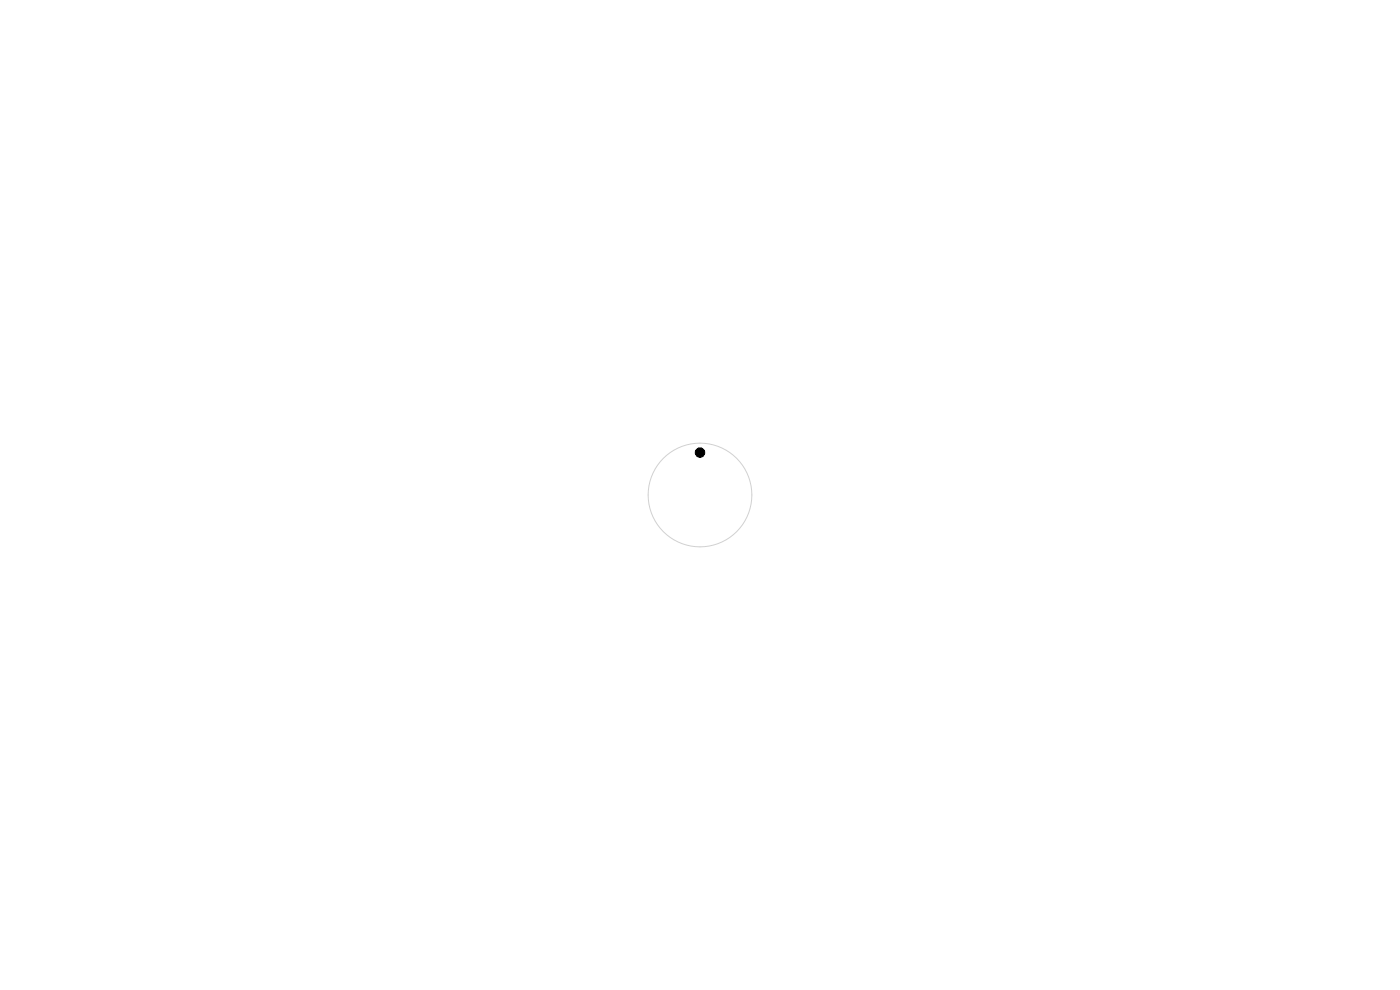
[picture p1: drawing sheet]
<svg xmlns="http://www.w3.org/2000/svg" width="297mm" height="210mm" viewBox="0 0 297 210" stroke-linecap="round" stroke-linejoin="round" font-family="sans-serif">
<g fill="none" stroke="#d0d2cd" stroke-width=".21">
<circle cx="148.5" cy="96" r="1"/>
<circle cx="148.5" cy="105" r="11"/>
</g>
<circle cx="148.5" cy="96" r="1" fill="#000" stroke="#000" stroke-width=".21"/>
</svg>
